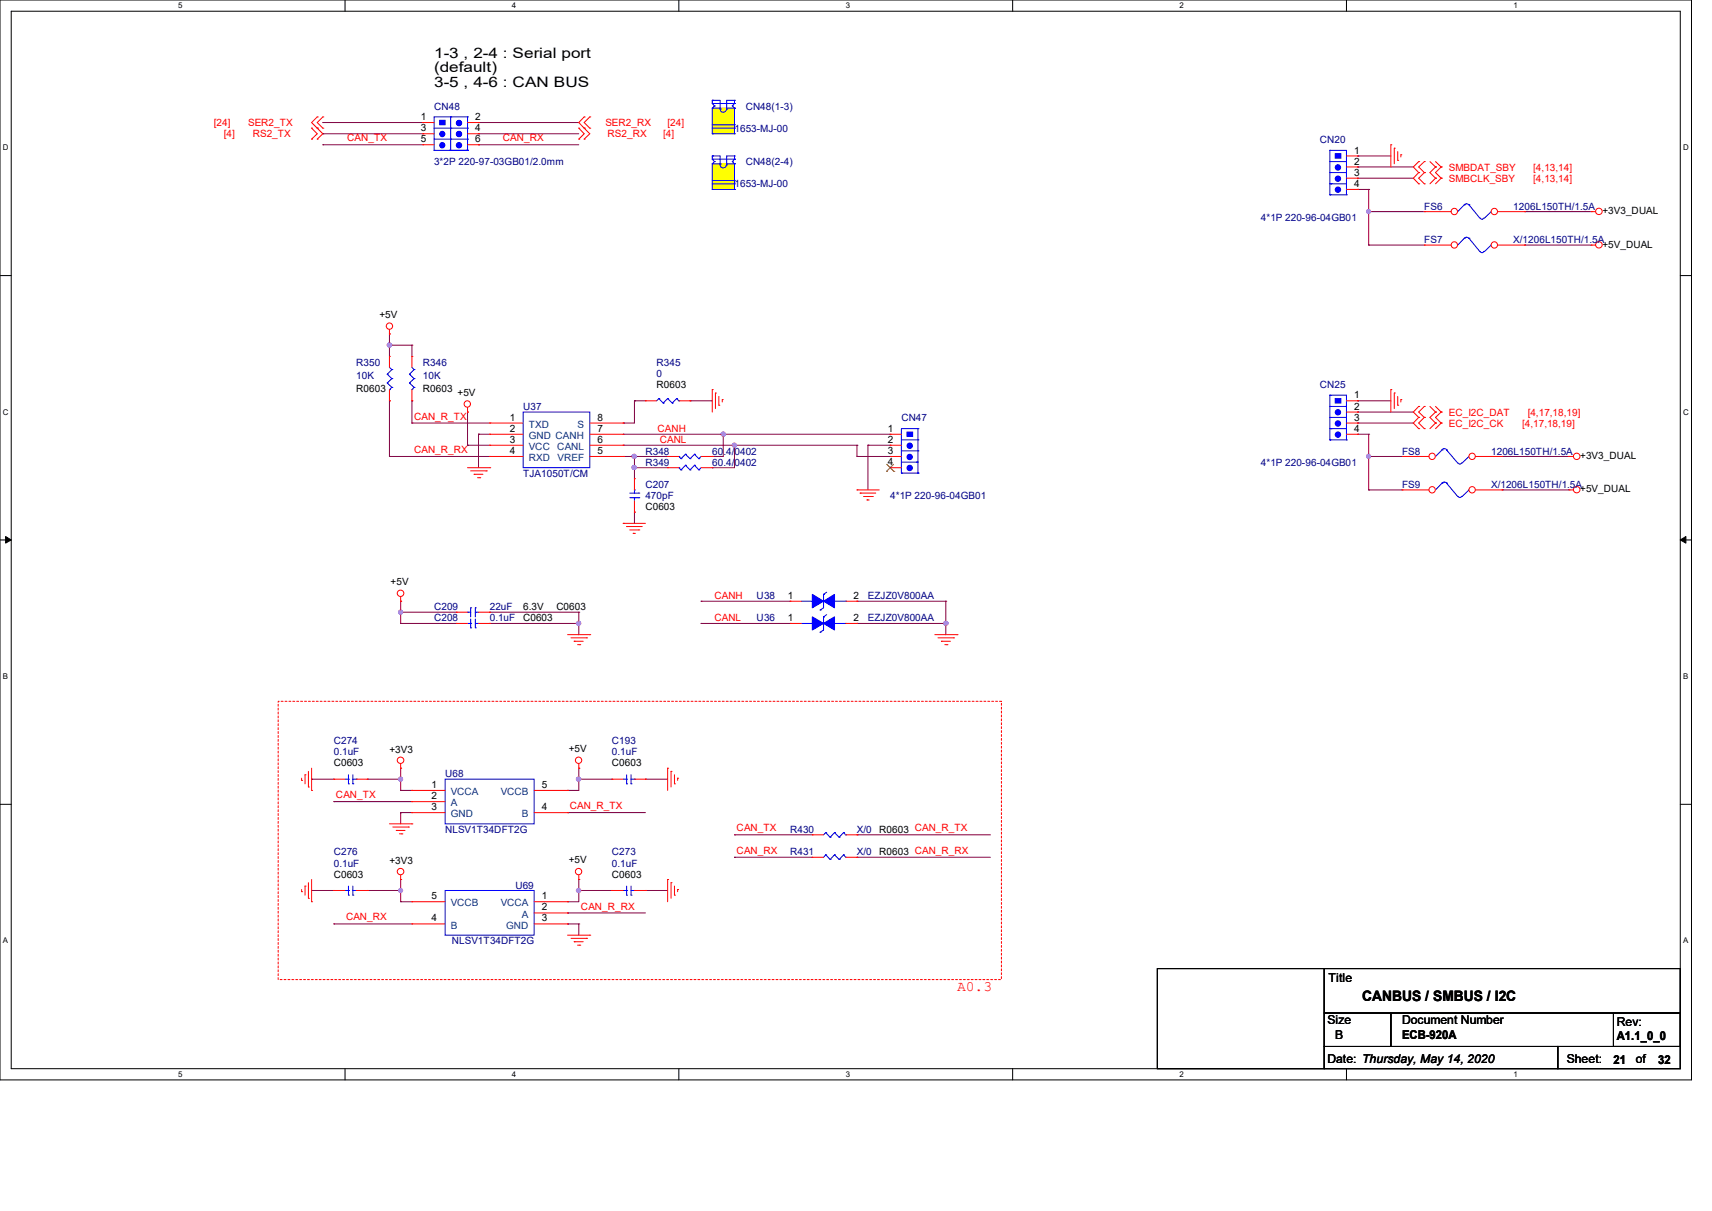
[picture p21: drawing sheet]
<svg xmlns="http://www.w3.org/2000/svg" width="297mm" height="210mm" viewBox="0 0 297 210" stroke-linecap="round" stroke-linejoin="round" font-family="sans-serif">
<defs><g id="words">
<g font-size="2.5">
<text x="75.3" y="10">1-3 , 2-4 : Serial port</text>
<text x="75.3" y="12.6">(default)</text>
<text x="75.3" y="15.2">3-5 , 4-6 : CAN BUS</text>
<text x="236.3" y="173.6">CANBUS / SMBUS / I2C</text>
</g>
<text font-size="2.5" fill="#f00" x="166" y="171.9">A0.3</text>
<g font-size="2.1">
<text x="230.5" y="170.3">Title</text>
<text x="230.3" y="177.6">Size</text>
<text x="243.2" y="177.6">Document Number</text>
<text x="280.5" y="178">Rev:</text>
<text x="230.3" y="184.4">Date: Thursday, May 14, 2020</text>
<text x="231.6" y="180.1">B</text>
<text x="243.2" y="180.2">ECB-920A</text>
<text x="271.8" y="184.4">Sheet:</text>
<text x="279.9" y="184.4">21</text>
<text x="280.5" y="180.4">A1.1_0_0</text>
<text x="283.8" y="184.4">of</text>
<text x="287.7" y="184.4">32</text>
</g>
<g font-size="1.7" fill="#f00">
<text x="37.1" y="21.9">[24]</text>
<text x="38.8" y="23.8">[4]</text>
<text x="43.1" y="21.9">SER2_TX</text>
<text x="43.9" y="23.8">RS2_TX</text>
<text x="105" y="21.9">SER2_RX</text>
<text x="105.4" y="23.8">RS2_RX</text>
<text x="115.1" y="23.8">[4]</text>
<text x="115.8" y="21.9">[24]</text>
<text x="60.2" y="24.5">CAN_TX</text>
<text x="87.2" y="24.5">CAN_RX</text>
<text x="251.4" y="29.6">SMBDAT_SBY</text>
<text x="266" y="29.6">[4,13,14]</text>
<text x="251.4" y="31.5">SMBCLK_SBY</text>
<text x="266" y="31.5">[4,13,14]</text>
<text x="71.8" y="72.8">CAN_R_TX</text>
<text x="114.1" y="74.9">CANH</text>
<text x="114.5" y="76.8">CANL</text>
<text x="251.4" y="74">EC_I2C_CK</text>
<text x="251.4" y="72.1">EC_I2C_DAT</text>
<text x="264.1" y="74">[4,17,18,19]</text>
<text x="265" y="72.1">[4,17,18,19]</text>
<text x="71.8" y="78.6">CAN_R_RX</text>
<text x="123.9" y="103.9">CANH</text>
<text x="123.9" y="107.7">CANL</text>
<text x="58.3" y="138.4">CAN_TX</text>
<text x="98.8" y="140.3">CAN_R_TX</text>
<text x="127.8" y="144.2">CAN_TX</text>
<text x="127.8" y="148.1">CAN_RX</text>
<text x="60" y="159.6">CAN_RX</text>
<text x="100.8" y="157.7">CAN_R_RX</text>
</g>
<g font-size="1.7">
<text x="73" y="20.8">1</text>
<text x="73" y="22.8">3</text>
<text x="82.5" y="20.8">2</text>
<text x="82.5" y="22.8">4</text>
<text x="73" y="24.7">5</text>
<text x="82.5" y="24.7">6</text>
<text x="234.9" y="26.6">1</text>
<text x="234.9" y="28.5">2</text>
<text x="234.9" y="30.5">3</text>
<text x="234.9" y="32.4">4</text>
<text x="278" y="37.1">+3V3_DUAL</text>
<text x="278" y="42.9">+5V_DUAL</text>
<text x="65.8" y="55.1">+5V</text>
<text x="61.8" y="68">R0603</text>
<text x="73.4" y="68">R0603</text>
<text x="79.4" y="68.6">+5V</text>
<text x="113.9" y="67.3">R0603</text>
<text x="234.9" y="69.1">1</text>
<text x="234.9" y="71">2</text>
<text x="88.4" y="72.9">1</text>
<text x="88.4" y="74.9">2</text>
<text x="88.4" y="76.8">3</text>
<text x="103.7" y="76.8">6</text>
<text x="103.7" y="74.9">7</text>
<text x="103.7" y="72.9">8</text>
<text x="154" y="74.9">1</text>
<text x="154" y="76.8">2</text>
<text x="234.9" y="72.9">3</text>
<text x="234.9" y="74.9">4</text>
<text x="88.4" y="78.7">4</text>
<text x="103.7" y="78.7">5</text>
<text x="154" y="78.7">3</text>
<text x="154" y="80.7">4</text>
<text x="274.1" y="79.6">+3V3_DUAL</text>
<text x="112" y="88.5">C0603</text>
<text x="274.1" y="85.4">+5V_DUAL</text>
<text x="67.8" y="101.4">+5V</text>
<text x="90.8" y="105.9">6.3V</text>
<text x="90.8" y="107.8">C0603</text>
<text x="96.5" y="105.9">C0603</text>
<text x="136.7" y="103.8">1</text>
<text x="136.7" y="107.7">1</text>
<text x="148.1" y="103.8">2</text>
<text x="148.1" y="107.7">2</text>
<text x="67.6" y="130.6">+3V3</text>
<text x="98.7" y="130.4">+5V</text>
<text x="57.9" y="132.9">C0603</text>
<text x="74.9" y="136.6">1</text>
<text x="94" y="136.6">5</text>
<text x="106.2" y="132.9">C0603</text>
<text x="74.9" y="138.6">2</text>
<text x="74.9" y="140.5">3</text>
<text x="94" y="140.5">4</text>
<text x="67.6" y="149.9">+3V3</text>
<text x="98.7" y="149.7">+5V</text>
<text x="152.5" y="148.3">R0603 CAN_R_RX</text>
<text x="152.5" y="144.5">R0603 CAN_R_TX</text>
<text x="57.9" y="152.2">C0603</text>
<text x="74.9" y="156">5</text>
<text x="94" y="156">1</text>
<text x="106.2" y="152.2">C0603</text>
<text x="74.9" y="159.8">4</text>
<text x="94" y="157.9">2</text>
<text x="94" y="159.8">3</text>
</g>
<g font-size="1.7" fill="#000080">
<text x="75.3" y="19">CN48</text>
<text x="127.4" y="22.9">1653-MJ-00</text>
<text x="129.4" y="19">CN48(1-3)</text>
<text x="75.3" y="28.7">3*2P 220-97-03GB01/2.0mm</text>
<text x="129.4" y="28.7">CN48(2-4)</text>
<text x="229" y="24.8">CN20</text>
<text x="127.4" y="32.5">1653-MJ-00</text>
<text x="218.7" y="38.3">4*1P 220-96-04GB01</text>
<text x="247.1" y="36.4">FS6</text>
<text x="262.5" y="36.4">1206L150TH/1.5A</text>
<text x="247.1" y="42.2">FS7</text>
<text x="262.5" y="42.2">X/1206L150TH/1.5A</text>
<text x="61.8" y="63.4">R350</text>
<text x="61.8" y="65.7">10K</text>
<text x="73.4" y="63.4">R346</text>
<text x="73.4" y="65.7">10K</text>
<text x="113.9" y="63.4">R345</text>
<text x="113.9" y="65.3">0</text>
<text x="90.8" y="71.1">U37</text>
<text x="229" y="67.3">CN25</text>
<text x="156.4" y="73.1">CN47</text>
<text x="90.8" y="82.7">TJA1050T/CM</text>
<text x="112" y="80.8">R349</text>
<text x="112" y="78.8">R348</text>
<text x="123.6" y="80.8">60.4/0402</text>
<text x="123.6" y="78.8">60.4/0402</text>
<text x="218.7" y="80.8">4*1P 220-96-04GB01</text>
<text x="243.2" y="78.8">FS8</text>
<text x="258.7" y="78.8">1206L150TH/1.5A</text>
<text x="112" y="84.6">C207</text>
<text x="112" y="86.6">470pF</text>
<text x="154.4" y="86.6">4*1P 220-96-04GB01</text>
<text x="243.2" y="84.6">FS9</text>
<text x="258.7" y="84.6">X/1206L150TH/1.5A</text>
<text x="75.3" y="105.9">C209</text>
<text x="75.3" y="107.8">C208</text>
<text x="85" y="105.9">22uF</text>
<text x="85" y="107.8">0.1uF</text>
<text x="131.3" y="103.9">U38</text>
<text x="131.3" y="107.8">U36</text>
<text x="150.6" y="103.9">EZJZ0V800AA</text>
<text x="150.6" y="107.8">EZJZ0V800AA</text>
<text x="57.9" y="129">C274</text>
<text x="57.9" y="131">0.1uF</text>
<text x="106.2" y="129">C193</text>
<text x="106.2" y="131">0.1uF</text>
<text x="77.2" y="134.8">U68</text>
<text x="57.9" y="148.3">C276</text>
<text x="77.2" y="144.5">NLSV1T34DFT2G</text>
<text x="106.2" y="148.3">C273</text>
<text x="137.1" y="148.3">R431</text>
<text x="137.1" y="144.5">R430</text>
<text x="148.7" y="148.3">X/0</text>
<text x="148.7" y="144.5">X/0</text>
<text x="57.9" y="150.3">0.1uF</text>
<text x="89.4" y="154.1">U69</text>
<text x="106.2" y="150.3">0.1uF</text>
<text x="78.4" y="163.8">NLSV1T34DFT2G</text>
</g>
<g font-size="1.7" fill="#004080">
<text x="91.7" y="74.2">TXD</text>
<text x="91.7" y="76.1">GND CANH</text>
<text x="100.2" y="74.2">S</text>
<text x="91.7" y="78">VCC</text>
<text x="91.7" y="80">RXD</text>
<text x="96.7" y="78">CANL</text>
<text x="96.7" y="80">VREF</text>
<text x="78.2" y="137.9">VCCA</text>
<text x="86.9" y="137.9">VCCB</text>
<text x="78.2" y="139.8">A</text>
<text x="78.2" y="141.7">GND</text>
<text x="90.5" y="141.7">B</text>
<text x="78.2" y="157.2">VCCB</text>
<text x="78.2" y="161">B</text>
<text x="86.9" y="157.2">VCCA</text>
<text x="87.8" y="161">GND</text>
<text x="90.5" y="159.1">A</text>
</g>
<g font-size="1.4">
<text x="30.9" y="1.4">5</text>
<text x="88.8" y="1.4">4</text>
<text x="146.7" y="1.4">3</text>
<text x="204.6" y="1.4">2</text>
<text x="262.6" y="1.4">1</text>
<text x=".5" y="26.1">D</text>
<text x="292" y="26.1">D</text>
<text x=".5" y="71.9">C</text>
<text x="292" y="71.9">C</text>
<text x=".5" y="117.8">B</text>
<text x="292" y="117.8">B</text>
<text x=".5" y="163.6">A</text>
<text x="292" y="163.6">A</text>
<text x="30.9" y="186.8">5</text>
<text x="88.8" y="186.8">4</text>
<text x="146.7" y="186.8">3</text>
<text x="204.6" y="186.8">2</text>
<text x="262.6" y="186.8">1</text>
</g>
</g></defs>
<path d="M0 0h293.5v187.3h-293.5zM1.9 1.9h289.6v183.4h-289.6z" fill="none" stroke="#000" stroke-width=".17"/>
<g fill="#fff">
<path d="M30.9 .2h.8v1.5h-.8z"/>
<path d="M30.9 185.5h.8v1.6h-.8z"/>
</g>
<path d="M59.9 0v1.9M59.9 185.3v2" fill="none" stroke="#000" stroke-width=".17"/>
<g fill="#fff">
<path d="M88.8 .2h.8v1.5h-.8z"/>
<path d="M88.8 185.5h.8v1.6h-.8z"/>
</g>
<path d="M117.8 0v1.9M117.8 185.3v2" fill="none" stroke="#000" stroke-width=".17"/>
<g fill="#fff">
<path d="M146.7 .2h.8v1.5h-.8z"/>
<path d="M146.7 185.5h.8v1.6h-.8z"/>
</g>
<path d="M175.7 0v1.9M175.7 185.3v2" fill="none" stroke="#000" stroke-width=".17"/>
<g fill="#fff">
<path d="M204.6 .2h.8v1.5h-.8z"/>
<path d="M204.6 185.5h.8v1.6h-.8z"/>
</g>
<path d="M233.6 0v1.9M233.6 185.3v2" fill="none" stroke="#000" stroke-width=".17"/>
<g fill="#fff">
<path d="M262.6 .2h.7v1.5h-.7z"/>
<path d="M262.6 185.5h.7v1.6h-.7z"/>
<path d="M.5 24.8h1v1.6h-1z"/>
<path d="M292 24.8h1v1.6h-1z"/>
<path d="M.5 70.7h1v1.5h-1z"/>
<path d="M292 70.7h1v1.5h-1z"/>
</g>
<path d="M0 47.8h1.9M291.5 47.8h2" fill="none" stroke="#000" stroke-width=".17"/>
<g fill="#fff">
<path d="M.5 116.5h.9v1.6h-.9z"/>
<path d="M292 116.5h.9v1.6h-.9z"/>
</g>
<path d="M0 93.6h1.9M291.5 93.6h2" fill="none" stroke="#000" stroke-width=".17"/>
<path d="M1 93l.9 .6-.9 .6zM291.5 93.6l1-.6v1.2z" fill="#000" stroke="#000" stroke-width=".17"/>
<g fill="#fff">
<path d="M.5 162.4h.9v1.5h-.9z"/>
<path d="M292 162.4h.9v1.5h-.9z"/>
</g>
<path d="M0 139.5h1.9M291.5 139.5h2M200.8 168h28.9v17.3h-28.9zM229.7 175.7h11.6v5.8h-11.6zM229.7 168h61.8v7.7h-61.8zM241.3 175.7h50.2v5.8h-50.2zM279.9 175.7h11.6v5.8h-11.6zM229.7 181.5h40.6v3.8h-40.6zM270.3 181.5h21.2v3.8h-21.2z" fill="none" stroke="#000" stroke-width=".17"/>
<g fill="#ff0" stroke="#ff0" stroke-width=".17">
<path d="M123.6 18.8h3.8v4.4h-3.8z" fill-rule="evenodd"/>
<path d="M123.6 28.4h3.8v4.5h-3.8z" fill-rule="evenodd"/>
</g>
<path d="M48.3 121.6h125.4v48.3h-125.4z" fill="none" stroke="#f00" stroke-width=".17" stroke-dasharray=".3"/>
<g fill="none" stroke="#800040" stroke-width=".17">
<path d="M56 23.2h.1M56 21.3h.1M56 25.1h.1M56 23.2h17.4M56 21.3h17.4M56 25.1h17.4M83 23.2h.1M83 21.3h.1M83 25.1h.1M83 23.2h17.4M83 21.3h17.4M83 25.1h17.4"/>
<path d="M235.5 29h.1M235.5 30.9h.1M235.5 27.1h.1M235.5 32.9h.1M235.5 29h9.7M235.5 30.9h9.7M235.5 27.1h5.8M235.5 32.9h1.9M237.4 36.7h.1M237.4 32.9h.1M237.4 36.7h9.7M237.4 32.9v9.6"/>
<path d="M264.5 36.7h.1M264.5 36.7h11.6M67.6 59.9h.1M67.6 57.9h.1M67.6 57.9v3.9M67.6 59.9h3.9M71.5 59.9h.1M71.5 59.9v1.9M237.4 42.5h.1M237.4 42.5h9.7M264.5 42.5h.1M264.5 42.5h11.6"/>
<path d="M67.6 79.2h.1M67.6 69.5h.1M67.6 79.2h17.4M67.6 69.5v9.7M71.5 73.4h.1M71.5 69.5h.1M71.5 73.4h13.5M71.5 69.5v3.9M81.1 77.2h.1M81.1 71.5h.1M81.1 77.2h3.9M81.1 71.5v5.7"/>
<path d="M83 75.3h.1M83 75.3h2M83 75.3v5.8M108.1 73.4h.1M108.1 75.3h.1M108.1 77.2h.1M108.1 79.2h.1M108.1 79.2h7.7M108.1 75.3h46.3M108.1 77.2h40.6M110.1 69.5h.1M110.1 79.2h.1"/>
<path d="M110.1 69.5v3.9h-2M110.1 69.5h1.9M110.1 79.2v3.8M119.7 69.5h.1M119.7 69.5h3.9M123.6 79.2h.1M125.5 75.3h.1M125.5 75.3v3.9h-1.9M127.4 77.2h.1M127.4 77.2v3.9h-3.8M148.7 77.2h.1M148.7 79.2h.1"/>
<path d="M148.7 79.2h5.7M148.7 77.2v2M150.6 77.2h.1M150.6 77.2h3.8M150.6 77.2v7.8M235.5 69.5h.1M235.5 73.4h.1M235.5 71.5h.1M235.5 75.3h.1M235.5 73.4h9.7M235.5 69.5h5.8M235.5 71.5h9.7"/>
<path d="M235.5 75.3h1.9M237.4 79.2h.1M237.4 75.3h.1M237.4 79.2h5.8M237.4 75.3v9.7M260.6 79.2h.1M260.6 79.2h11.6M110.1 81.1h.1M110.1 88.8h.1M110.1 88.8v2M110.1 81.1h5.7M123.6 81.1h.1"/>
<path d="M237.4 85h.1M237.4 85h5.8M260.6 85h.1M260.6 85h11.6M69.5 106.2h.1M69.5 108.1h.1M69.5 104.3h.1M69.5 106.2h9.7M69.5 104.3v3.8M69.5 108.1h9.7M85 106.2h.1M85 108.1h.1"/>
<path d="M85 106.2h15.4M85 108.1h15.4M100.4 108.1h.1M100.4 106.2h.1M100.4 106.2v3.9M121.6 104.3h.1M121.6 108.1h.1M121.6 108.1h15.5M121.6 104.3h15.5M148.7 104.3h.1M148.7 108.1h.1M148.7 108.1h15.4"/>
<path d="M148.7 104.3h15.4M164.1 104.3h.1M164.1 108.1h.1M164.1 104.3v5.8M54.1 135.1h.1M54.1 135.1h3.8M57.9 139h.1M57.9 139h13.6M63.7 135.1h.1M63.7 135.1h5.8M69.5 135.1h.1M69.5 137.1h.1"/>
<path d="M69.5 133.2h.1M69.5 133.2v3.9M69.5 137.1h2M98.5 137.1h.1M100.4 135.1h.1M100.4 133.2h.1M100.4 133.2v3.9h-1.9M100.4 135.1h5.8M112 135.1h.1M112 135.1h3.8M54.1 154.4h.1M54.1 154.4h3.8"/>
<path d="M63.7 154.4h.1M63.7 154.4h5.8M69.5 140.9h.1M69.5 154.4h.1M69.5 156.4h.1M69.5 152.5h.1M69.5 140.9v2M69.5 152.5v3.9M69.5 156.4h2M69.5 140.9h2M98.5 156.4h.1M98.5 140.9h.1"/>
<path d="M98.5 158.3h.1M98.5 140.9h13.5M98.5 158.3h13.5M100.4 154.4h.1M100.4 152.5h.1M100.4 152.5v3.9h-1.9M100.4 154.4h5.8M112 154.4h.1M112 154.4h3.8M127.4 144.8h.1M127.4 148.7h.1M127.4 144.8h13.5"/>
<path d="M127.4 148.7h13.5M148.7 144.8h.1M148.7 148.7h.1M148.7 144.8h23.1M148.7 148.7h23.1M57.9 160.2h.1M57.9 160.2h13.6M98.5 160.2h.1M98.5 160.2h1.9M100.4 160.2h.1M100.4 160.2v2"/>
</g>
<g fill="#f0f" stroke="#f0f" stroke-width=".17">
<circle cx="69.5" cy="106.2" r=".36"/>
<circle cx="100.4" cy="108.1" r=".37"/>
<circle cx="164.1" cy="108.1" r=".37"/>
<circle cx="67.6" cy="59.8" r=".37"/>
<circle cx="237.4" cy="36.7" r=".36"/>
<circle cx="237.4" cy="79.1" r=".36"/>
<circle cx="125.5" cy="75.3" r=".37"/>
<circle cx="127.4" cy="77.2" r=".36"/>
<circle cx="110" cy="79.1" r=".37"/>
<circle cx="110" cy="81.1" r=".37"/>
<circle cx="100.4" cy="135.1" r=".37"/>
<circle cx="69.5" cy="135.1" r=".36"/>
<circle cx="69.5" cy="154.4" r=".36"/>
<circle cx="100.4" cy="154.4" r=".37"/>
</g>
<g fill="none" stroke="#f00" stroke-width=".17">
<path d="M54.1 24.1h.1M54.1 22.2h.1M54.1 22.2l.9 1-.9 .9M55 22.2h.1M55 24.1h.1M55 20.3h.1M55 20.3l-.9 1 1.9 1.9-1 .9M56 20.3h.1M56 22.2h.1M56 20.3l-1 1 1 .9M100.4 22.2h.1M100.4 24.1h.1"/>
<path d="M100.4 22.2l.9 1-.9 .9M101.3 22.2h.1M101.3 24.1h.1M101.3 20.3h.1M101.3 22.2l1 1-1 .9M101.3 20.3l-.9 1 .9 .9M102.3 22.2h.1M102.3 20.3h.1M102.3 20.3l-1 1 1 .9M241.3 25.1h.1M241.3 25.1v3.9M241.9 25.7h.1"/>
<path d="M241.9 25.7v2.7M242.5 27.8h.1M242.5 26.3v1.5M243 26.8h.1M243 26.8v.4M246.1 29.9h.1M246.1 31.9h.1M246.1 28h.1M246.1 29.9l-.9 1 .9 1M246.1 28l-.9 1 .9 .9M247.1 31.9h.1M247.1 29.9h.1"/>
<path d="M247.1 28h.1M247.1 29.9l-1 1 1 1M247.1 28l-1 1 1 .9M248.1 28l.9 1M249 30.9h.1M249 29h.1M249 30.9l-.9 1M249 29l-.9 .9 .9 1M249 28l1 1M250 30.9h.1M250 29h.1M250 30.9l-1 1"/>
<path d="M250 29l-1 .9 1 1M276.1 36.7h.1M276.1 36.7h.7M67.6 57.9h.1M67.6 57.1v.8M276.1 42.5h.1M276.1 42.5h.7M81.1 71.5h.1M81.1 70.7v.8M123.6 67.6h.1M123.6 67.6v3.9M124.1 68.2h.1"/>
<path d="M124.1 68.2v2.7M124.7 70.3h.1M124.7 68.7v1.6M125.3 69.3h.1M125.3 69.3v.4M241.3 67.6h.1M241.3 67.6v3.9M241.9 68.2h.1M241.9 68.2v2.7M242.5 70.3h.1M242.5 68.7v1.6M243 69.3h.1"/>
<path d="M243 69.3v.4M246.1 72.4h.1M246.1 74.3h.1M246.1 70.5h.1M246.1 72.4l-.9 1 .9 .9M246.1 70.5l-.9 1 .9 .9M247.1 74.3h.1M247.1 72.4h.1M247.1 70.5h.1M247.1 72.4l-1 1 1 .9M247.1 70.5l-1 1 1 .9M248.1 70.5l.9 1"/>
<path d="M249 73.4h.1M249 71.5h.1M249 73.4l-.9 .9M249 71.5l-.9 .9 .9 1M249 70.5l1 1M250 73.4h.1M250 71.5h.1M250 73.4l-1 .9M250 71.5l-1 .9 1 1M272.2 79.2h.1M272.2 79.2h.8M81.1 81.1h3.9"/>
<path d="M81.7 81.7h2.7M82.3 82.3h.1M82.3 82.3h1.5M82.8 82.8h.4M83.2 82.8h.1M84.4 81.7h.1M85 81.1h.1M108.1 90.8h.1M108.1 90.8h3.9M108.7 91.3h.1M108.7 91.3h2.7M109.3 91.9h1.5"/>
<path d="M109.9 92.5h.1M109.9 92.5h.3M110.8 91.9h.1M148.7 85h.1M148.7 85h3.8M149.2 85.5h.1M149.2 85.5h2.7M149.8 86.1h1.5M150.4 86.7h.1M150.4 86.7h.4M151.3 86.1h.1M272.2 85h.1"/>
<path d="M272.2 85h.8M69.5 104.3h.1M69.5 103.5v.8M98.5 110.1h3.8M99.1 110.6h2.7M99.6 111.2h.1M99.6 111.2h1.6M100.2 111.8h.4M100.6 111.8h.1M101.8 110.6h.1M102.3 110.1h.1M162.2 110.1h3.8"/>
<path d="M162.7 110.6h2.7M163.3 111.2h.1M163.3 111.2h1.6M163.9 111.8h.4M164.3 111.8h.1M165.4 110.6h.1M166 110.1h.1M52.3 135.3h.1M52.3 135v.3M52.9 134.4h.1M52.9 134.4v1.5M53.5 136.5h.1"/>
<path d="M53.5 133.8v2.7M54.1 137.1h.1M54.1 133.2v3.9M69.5 133.2h.1M69.5 132.5v.7M100.4 133.2h.1M100.4 132.5v.7M115.8 133.2h.1M115.8 133.2v3.9M116.4 133.8h.1M116.4 133.8v2.7M117 135.9h.1"/>
<path d="M117 134.4v1.5M117.6 135h.1M117.6 135v.3M52.3 154.6h.1M52.3 154.3v.3M52.9 153.7h.1M52.9 153.7v1.5M53.5 155.8h.1M53.5 153.1v2.7M54.1 156.4h.1M54.1 152.5v3.9M67.6 142.9h3.9"/>
<path d="M68.2 143.4h2.7M68.7 144h.1M68.7 144h1.6M69.3 144.6h.4M69.5 152.5h.1M69.5 151.8v.7M69.7 144.6h.1M70.9 143.4h.1M71.5 142.9h.1M100.4 152.5h.1M100.4 151.8v.7M115.8 152.5h.1"/>
<path d="M115.8 152.5v3.9M116.4 153.1h.1M116.4 153.1v2.7M117 155.2h.1M117 153.7v1.5M117.6 154.3h.1M117.6 154.3v.3M98.5 162.2h3.8M99.1 162.7h2.7M99.6 163.3h.1M99.6 163.3h1.6M100.2 163.9h.4"/>
<path d="M100.6 163.9h.1M101.8 162.7h.1M102.3 162.2h.1"/>
<circle cx="277.4" cy="36.7" r=".56"/>
<circle cx="67.6" cy="56.6" r=".55"/>
<circle cx="277.4" cy="42.5" r=".56"/>
<circle cx="81.1" cy="70.1" r=".55"/>
<circle cx="273.5" cy="79.1" r=".56"/>
<circle cx="273.5" cy="84.9" r=".56"/>
<circle cx="69.5" cy="102.9" r=".56"/>
<circle cx="69.5" cy="131.8" r=".56"/>
<circle cx="100.4" cy="131.8" r=".55"/>
<circle cx="69.5" cy="151.2" r=".56"/>
<circle cx="100.4" cy="151.2" r=".55"/>
</g>
<path d="M250.2 78l.4-.2 .4 .2M250.2 78h.1M250.2 78l-1.2 1.2M251 78h.1M251 78l1.9 2.3M254.8 79.2h.1M254.8 79.2l-1.1 1.1M253.6 80.3l-.3 .2-.4-.2" fill="none" stroke="#00f" stroke-width=".17"/>
<circle cx="248.5" cy="79.1" r=".55" fill="#fff" stroke="#f00" stroke-width=".17"/>
<path d="M243.2 79.2h.1M243.2 79.2h4.7" fill="none" stroke="#f00" stroke-width=".17"/>
<circle cx="255.4" cy="79.1" r=".55" fill="#fff" stroke="#f00" stroke-width=".17"/>
<g fill="none" stroke="#f00" stroke-width=".17">
<path d="M154.4 75.3h.1M154.4 77.2h.1M154.4 79.2h.1M154.4 79.2h2M154.4 75.3h2M154.4 77.2h2M256 79.2h4.6M260.6 79.2h.1M110.1 88.8h.1M110.1 83h.1M110.1 83v2M110.1 86.9v1.9"/>
<path d="M154.4 81.1h.1M154.4 81.1h2"/>
</g>
<g fill="none" stroke="#00f" stroke-width=".17">
<path d="M156.4 76.3h2.9M156.4 78.2h2.9M159.3 74.3h.1M159.3 76.3h.1M159.3 78.2h.1M159.3 74.3h-2.9v7.7M159.3 74.3v7.7M109.3 85.5h1.5M109.3 86.3h1.5M110.1 85h.1M110.1 86.3h.1M110.1 85v.5"/>
<path d="M110.1 86.3v.6M110.8 85.5h.1M110.8 86.3h.1M156.4 82h.1M156.4 80.1h2.9M156.4 82h2.9M159.1 80.1h.1M159.3 82h.1M250.2 83.8a.55 .55 0 0 1 .8 0M250.2 83.8h.1M250.2 83.8l-1.2 1.2M251 83.8h.1"/>
<path d="M251 83.8l1.9 2.3M253.6 86.1l-.3 .2-.4-.2M254.8 85h.1M254.8 85l-1.1 1.1"/>
</g>
<g fill="#00f" stroke="#00f" stroke-width=".17">
<path d="M157.4 74.9h.9v.8h-.9z" fill-rule="evenodd"/>
<circle cx="157.8" cy="77.3" r=".47"/>
<circle cx="157.8" cy="79.2" r=".47"/>
<circle cx="157.8" cy="81.2" r=".47"/>
</g>
<path d="M153.8 81.7h.1M153.8 80.5l1.3 1.2M155 80.5l-1.2 1.2M155.1 81.7h.1" fill="none" stroke="#804000" stroke-width=".17"/>
<circle cx="248.5" cy="84.9" r=".55" fill="#fff" stroke="#f00" stroke-width=".17"/>
<path d="M243.2 85h.1M243.2 85h4.7" fill="none" stroke="#f00" stroke-width=".17"/>
<circle cx="255.4" cy="84.9" r=".55" fill="#fff" stroke="#f00" stroke-width=".17"/>
<g fill="none" stroke="#f00" stroke-width=".17">
<path d="M233.6 69.5h1.9M233.6 71.5h1.9M233.6 73.4h1.9M233.6 75.3h1.9M235.5 69.5h.1M235.5 71.5h.1M235.5 73.4h.1M235.5 75.3h.1M256 85h4.6M260.6 85h.1M57.9 135.1h.1M57.9 135.1h2"/>
<path d="M61.8 135.1h1.9M63.7 135.1h.1"/>
</g>
<g fill="none" stroke="#00f" stroke-width=".17">
<path d="M254 41.3l.4-.2 .4 .2M254 41.3h.1M254 41.3l-1.1 1.2M254.8 41.3h.1M254.8 41.3l2 2.3M257.4 43.6l-.3 .2-.3-.2M258.7 42.5h.1M258.7 42.5l-1.2 1.1M230.7 68.5h.1M230.7 76.3h.1M230.7 70.5h.1M230.7 72.4h.1"/>
<path d="M230.7 68.5h2.9v7.8M230.7 68.5v7.8M230.7 70.5h2.9M230.7 72.4h2.9M230.7 74.3h2.9M230.7 76.3h2.9M230.9 74.3h.1M233.6 76.3h.1M59.9 135.1h.6M60.5 135.9h.1M60.5 135.1h.1M60.5 134.4v1.5"/>
<path d="M61.2 135.9h.1M61.2 134.4v1.5M61.2 135.1h.6M61.8 135.1h.1"/>
</g>
<g fill="#00f" stroke="#00f" stroke-width=".17">
<path d="M231.6 69.1h1v.8h-1z" fill-rule="evenodd"/>
<circle cx="232.1" cy="71.5" r=".47"/>
<circle cx="232.1" cy="73.4" r=".47"/>
<circle cx="232.1" cy="75.4" r=".47"/>
</g>
<circle cx="252.3" cy="42.5" r=".55" fill="#fff" stroke="#f00" stroke-width=".17"/>
<path d="M247.1 42.5h.1M247.1 42.5h4.7" fill="none" stroke="#f00" stroke-width=".17"/>
<circle cx="259.2" cy="42.5" r=".55" fill="#fff" stroke="#f00" stroke-width=".17"/>
<g fill="none" stroke="#f00" stroke-width=".17">
<path d="M73.4 21.3h.1M73.4 23.2h.1M73.4 25.1h.1M73.4 21.3h1.9M73.4 23.2h1.9M73.4 25.1h1.9M81.1 21.3h1.9M81.1 23.2h1.9M81.1 25.1h1.9M83 21.3h.1M83 23.2h.1M83 25.1h.1"/>
<path d="M233.6 27.1h1.9M233.6 29h1.9M233.6 30.9h1.9M233.6 32.9h1.9M235.5 27.1h.1M235.5 29h.1M235.5 30.9h.1M235.5 32.9h.1M259.8 42.5h4.7M264.5 42.5h.1M67.6 61.8h.1M67.6 69.5h.1"/>
<path d="M67.6 61.8v1.9M67.6 67.6v1.9M71.5 61.8h.1M71.5 69.5h.1M71.5 61.8v1.9M71.5 67.6v1.9M85 73.4h.1M85 75.3h.1M85 77.2h.1M85 79.2h.1M85 73.4h5.8M85 75.3h5.8"/>
<path d="M85 77.2h5.8M85 79.2h5.8M102.3 73.4h5.8M102.3 75.3h5.8M102.3 77.2h5.8M102.3 79.2h5.8M108.1 79.2h.1M108.1 77.2h.1M108.1 75.3h.1M108.1 73.4h.1M112 69.5h.1M112 69.5h1.9"/>
<path d="M115.8 79.2h.1M115.8 79.2h2M117.8 69.5h1.9M119.7 69.5h.1M121.6 79.2h2M123.6 79.2h.1M115.8 81.1h.1M115.8 81.1h2M121.6 81.1h2M123.6 81.1h.1M79.2 106.2h.1M79.2 106.2h1.9"/>
<path d="M83 106.2h2M85 106.2h.1M137.1 104.3h.1M137.1 108.1h.1M137.1 104.3h1.9M137.1 108.1h1.9M146.7 104.3h2M146.7 108.1h2M148.7 104.3h.1M148.7 108.1h.1M71.5 137.1h.1M71.5 139h.1"/>
<path d="M71.5 137.1h5.7M71.5 139h5.7M92.7 137.1h5.8M98.5 137.1h.1M106.2 135.1h.1M106.2 135.1h1.9M110.1 135.1h1.9M112 135.1h.1M57.9 154.4h.1M57.9 154.4h2M61.8 154.4h1.9M63.7 154.4h.1"/>
<path d="M71.5 156.4h.1M71.5 140.9h.1M71.5 156.4h5.7M71.5 140.9h5.7M92.7 156.4h5.8M92.7 158.3h5.8M92.7 140.9h5.8M98.5 156.4h.1M98.5 158.3h.1M98.5 140.9h.1M140.9 148.7h.1M140.9 148.7h2"/>
<path d="M146.7 148.7h2M148.7 148.7h.1M71.5 160.2h.1M71.5 160.2h5.7M92.7 160.2h5.8M98.5 160.2h.1"/>
</g>
<g fill="none" stroke="#00f" stroke-width=".17">
<path d="M123.6 18.8h.1M123.6 17.9h.1M123.6 17.4h.1M123.6 17.9h3.8M123.6 18.8h1.3M123.6 17.4h1.3v1.5M123.6 17.4v.5M123.6 18.8v4.4M123.6 17.9l.4 .5M124 18.4h.1M124 18.4l-.4 .4M124.9 18.9a.55 .55 0 0 0 .6 .6 .55 .55 0 0 0 .5-.6"/>
<path d="M124.9 18.8h.1M124.9 18.9h.1M126.1 18.9h.1M126.1 18.8h1.3M127 18.4h.1M127 18.4l.4 .4M127.4 17.9h.1M127.4 18.8h.1M127.4 17.4h.1M127.4 17.4h-1.3v1.5M127.4 17.4v.5M127.4 18.8v4.4"/>
<path d="M127.4 17.9l-.4 .5M75.3 26.1h.1M75.3 22.2h5.8M75.3 24.1h5.8M75.3 26.1h5.8M78 26.1h.1M78.2 20.3h.1M78.2 22.2h.1M78.2 24.1h.1M78.2 26.1h.1M78.2 20.3v5.8M80.9 26.1h.1"/>
<path d="M81.1 26.1h.1M81.1 20.3h.1M81.1 22.2h.1M81.1 24.1h.1M81.1 20.3h-5.8v5.8M81.1 20.3v5.8M123.6 23.2h.1M123.6 32.9h.1M123.6 28.4h.1M123.6 27.6h.1M123.6 27.1h.1M123.6 22.2h3.8"/>
<path d="M123.6 31.9h3.8M123.6 21.6h3.8M123.6 27.1h1.3v1.5M123.6 23.2h3.8M123.6 27.1v.5M123.6 28.4v4.5M123.6 31.3h3.8M123.6 27.6h3.8M123.6 28.4h1.3M123.6 32.9h3.8M123.6 27.6l.4 .4M124 28h.1"/>
<path d="M124 28l-.4 .4M124.9 28.6a.55 .55 0 0 0 .6 .5 .55 .55 0 0 0 .5-.5M124.9 28.4h.1M124.9 28.6h.1M126.1 28.6h.1M126.1 28.4h1.3M127 28h.1M127 28l.4 .4M127.4 21.6h.1M127.4 22.2h.1M127.4 23.2h.1M127.4 31.3h.1"/>
<path d="M127.4 31.9h.1M127.4 27.6h.1M127.4 28.4h.1M127.4 32.9h.1M127.4 27.1h.1M127.4 27.1h-1.3v1.5M127.4 27.1v.5M127.4 28.4v4.5M127.4 27.6l-.4 .4M230.7 26.1h.1M230.7 33.8h.1M230.7 28h.1"/>
<path d="M230.7 29.9h.1M230.7 26.1h2.9v7.7M230.7 26.1v7.7M230.7 28h2.9M230.7 29.9h2.9M230.7 31.9h2.9M230.7 33.8h2.9M230.9 31.9h.1M233.6 33.8h.1M254 35.5l.4-.2 .4 .2M254 35.5h.1M254 35.5l-1.1 1.2"/>
<path d="M254.8 35.5h.1M254.8 35.5l2 2.3M257.4 37.8l-.3 .2-.3-.2M258.7 36.7h.1M258.7 36.7l-1.2 1.1M67.2 64.9h.1M67.2 66.4h.1M67.2 66.4l.8 .8M67.2 64.9l.8 .8M67.6 67.6h.1M67.6 63.7l.4 .4M68 67.2h.1"/>
<path d="M68 64.1h.1M68 65.7h.1M68 67.2l-.4 .4M68 64.1l-.8 .8M68 65.7l-.8 .7M71 64.9h.1M71 66.4h.1M71 66.4l.8 .8M71 64.9l.8 .8M71.5 67.6h.1M71.5 63.7l.3 .4M71.8 67.2h.1"/>
<path d="M71.8 64.1h.1M71.8 65.7h.1M71.8 67.2l-.3 .4M71.8 64.1l-.8 .8M71.8 65.7l-.8 .7M90.8 71.5h11.5v9.6h-11.5zM114.3 69.1h.1M114.3 69.1l-.4 .4M114.3 69.1l.8 .8M115.1 69.9h.1M115.8 69.1h.1M115.8 69.1l-.7 .8"/>
<path d="M115.8 69.1l.8 .8M116.6 69.9h.1M117.4 69.1h.1M117.4 69.1l-.8 .8M117.4 69.1l.4 .4M117.8 69.5h.1M117.8 79.2h.1M117.8 79.2l.4 .3M118.2 79.5h.1M118.9 78.8h.1M118.9 78.8l-.7 .7M118.9 78.8l.8 .7"/>
<path d="M119.7 79.5h.1M120.5 78.8h.1M120.5 78.8l.7 .7M120.5 78.8l-.8 .7M121.2 79.5h.1M121.6 79.2l-.4 .3M117.8 81.1h.1M117.8 81.1l.4 .4M118.2 81.5h.1M118.9 80.7h.1M118.9 80.7l-.7 .8M118.9 80.7l.8 .8"/>
<path d="M119.7 81.5h.1M120.5 80.7h.1M120.5 80.7l.7 .8M120.5 80.7l-.8 .8M121.2 81.5h.1M121.6 81.1l-.4 .4M81.1 106.2h.1M81.1 106.2h.6M81.7 105.4h.1M81.7 105.4v1.6M82.5 105.4h.1M82.5 106.2h.1"/>
<path d="M82.5 106.2h.5M82.5 105.4v1.6M139 104.3h1.9M139 108.1h1.9M140.9 104.3h.1M140.9 108.1h.1M142.3 105.8h.1M142.3 109.6h.1M142.9 103.1h.1M142.9 107h.1M142.9 103.1v2.3l-.6 .4M142.9 107v2.3l-.6 .3"/>
<path d="M143.4 102.7l-.5 .4M143.4 106.6l-.5 .4M144.8 104.3h1.9M144.8 108.1h1.9M146.7 104.3h.1M146.7 108.1h.1M77.2 135.1h15.5v7.8h-15.5zM108.1 135.1h.6M108.7 135.9h.1M108.7 135.1h.1M108.7 134.4v1.5M109.5 135.9h.1"/>
<path d="M109.5 134.4v1.5M109.5 135.1h.6M110.1 135.1h.1M59.9 154.4h.6M60.5 155.2h.1M60.5 154.4h.1M60.5 153.7v1.5M61.2 155.2h.1M61.2 153.7v1.5M61.2 154.4h.6M61.8 154.4h.1M77.2 154.4h15.5v7.8h-15.5z"/>
<path d="M143.3 148.3h.1M143.3 148.3l-.4 .4M143.3 148.3l.7 .8M144 149.1h.1M144.8 148.3h.1M144.8 148.3l-.8 .8M144.8 148.3l.8 .8M145.6 149.1h.1M146.3 148.3h.1M146.3 148.3l-.7 .8M146.3 148.3l.4 .4M146.7 148.7h.1"/>
</g>
<g fill="#00f" stroke="#00f" stroke-width=".17">
<path d="M140.9 103.1l2 1.2-2 1.1z"/>
<path d="M142.9 104.3l1.9-1.2v2.3z"/>
<path d="M140.9 107l2 1.1-2 1.2z"/>
<path d="M142.9 108.1l1.9-1.1v2.3z"/>
<path d="M76.3 20.9h.9v.7h-.9z" fill-rule="evenodd"/>
<path d="M231.6 26.7h1v.7h-1z" fill-rule="evenodd"/>
<circle cx="76.7" cy="23.2" r=".46"/>
<circle cx="76.7" cy="25.2" r=".46"/>
<circle cx="79.6" cy="23.2" r=".47"/>
<circle cx="79.6" cy="25.2" r=".47"/>
<circle cx="79.6" cy="21.3" r=".47"/>
<circle cx="232.1" cy="29" r=".47"/>
<circle cx="232.1" cy="31" r=".47"/>
<circle cx="232.1" cy="32.9" r=".47"/>
</g>
<circle cx="252.3" cy="36.7" r=".55" fill="#fff" stroke="#f00" stroke-width=".17"/>
<path d="M247.1 36.7h.1M247.1 36.7h4.7" fill="none" stroke="#f00" stroke-width=".17"/>
<circle cx="259.2" cy="36.7" r=".55" fill="#fff" stroke="#f00" stroke-width=".17"/>
<g fill="none" stroke="#f00" stroke-width=".17">
<path d="M259.8 36.7h4.7M264.5 36.7h.1M79.2 108.1h.1M79.2 108.1h1.9M83 108.1h2M85 108.1h.1M106.2 154.4h.1M106.2 154.4h1.9M110.1 154.4h1.9M112 154.4h.1M140.9 144.8h.1M140.9 144.8h2"/>
<path d="M146.7 144.8h2M148.7 144.8h.1"/>
</g>
<g fill="none" stroke="#00f" stroke-width=".17">
<path d="M81.1 108.1h.6M81.7 108.9h.1M81.7 108.1h.1M81.7 107.4v1.5M82.5 108.9h.1M82.5 107.4v1.5M82.5 108.1h.5M83 108.1h.1M108.1 154.4h.6M108.7 155.2h.1M108.7 154.4h.1M108.7 153.7v1.5"/>
<path d="M109.5 155.2h.1M109.5 153.7v1.5M109.5 154.4h.6M110.1 154.4h.1M143.3 144.4h.1M143.3 144.4l-.4 .4M143.3 144.4l.7 .8M144 145.2h.1M144.8 144.4h.1M144.8 144.4l-.8 .8M144.8 144.4l.8 .8M145.6 145.2h.1"/>
<path d="M146.3 144.4h.1M146.3 144.4l-.7 .8M146.3 144.4l.4 .4M146.7 144.8h.1"/>
</g>
<g fill="#f0f" stroke="#f0f" stroke-width=".17">
<circle cx="69.5" cy="106.2" r=".36"/>
<circle cx="100.4" cy="108.1" r=".37"/>
<circle cx="164.1" cy="108.1" r=".37"/>
<circle cx="67.6" cy="59.8" r=".37"/>
<circle cx="237.4" cy="36.7" r=".36"/>
<circle cx="237.4" cy="79.1" r=".36"/>
<circle cx="125.5" cy="75.3" r=".37"/>
<circle cx="127.4" cy="77.2" r=".36"/>
<circle cx="110" cy="79.1" r=".37"/>
<circle cx="110" cy="81.1" r=".37"/>
<circle cx="100.4" cy="135.1" r=".37"/>
<circle cx="69.5" cy="135.1" r=".36"/>
<circle cx="69.5" cy="154.4" r=".36"/>
<circle cx="100.4" cy="154.4" r=".37"/>
</g>
<use href="#words"/>
</svg>
